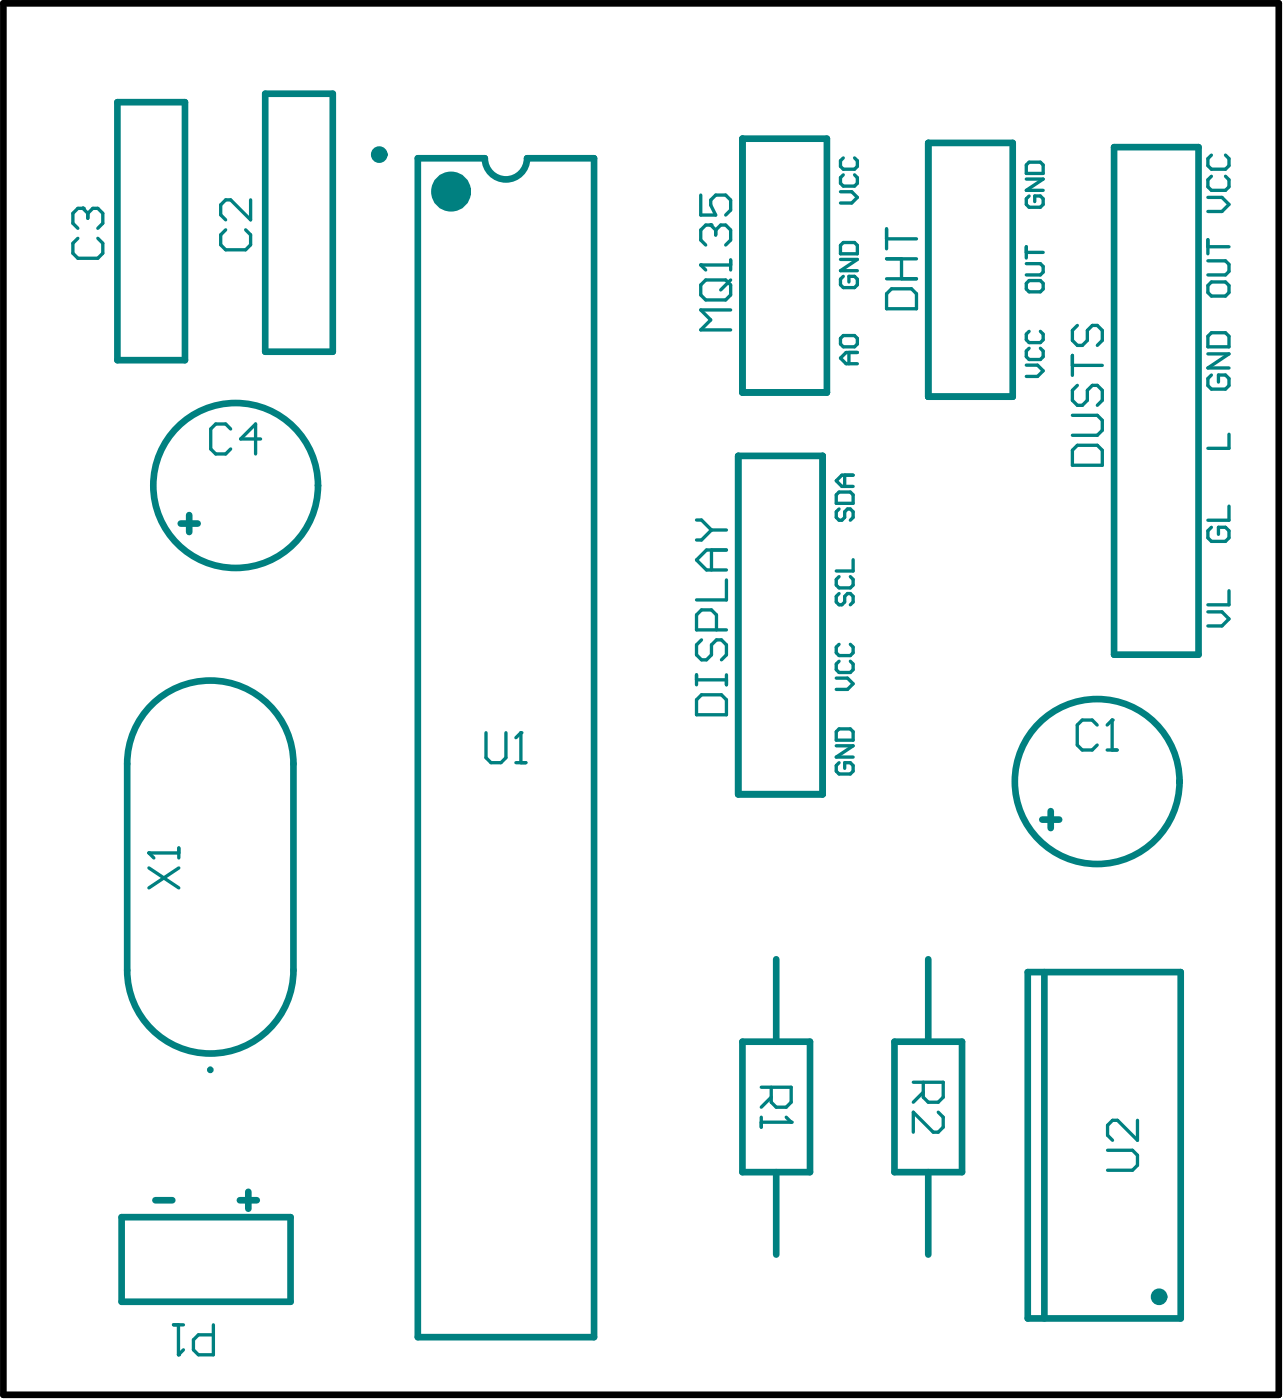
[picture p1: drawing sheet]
<svg xmlns="http://www.w3.org/2000/svg" width="128mm" height="140mm" viewBox="0 0 128 140" stroke-linecap="round" stroke-linejoin="round" font-family="sans-serif">
<path d="M.3 .3h127.6v139.2h-127.6z" fill="none" stroke="#000" stroke-width=".67"/>
<g fill="none" stroke="#008080" stroke-width=".67">
<path d="M11.7 10.2h6.8v25.8h-6.8zM26.5 9.4h6.8v25.8h-6.8zM48.5 15.8h-6.7v118h17.6v-118h-6.7M74.2 13.9h8.5v25.4h-8.5zM92.8 14.3h8.5v25.4h-8.5zM111.4 14.7h8.5v50.8h-8.5zM18.1 52.4h1.7M18.9 51.5v1.7M73.8 45.6h8.5v33.9h-8.5zM12.7 76.4v20.7M29.3 76.4v20.7M77.6 96v8.2"/>
<path d="M92.8 96v8.2M102.8 97.2h15.3v34.7h-15.3zM104.2 82h1.7M104.4 97.2v34.7M105.1 81.1v1.7M24.8 119.2v1.7M74.2 104.2h6.8v13.1h-6.8zM77.6 117.3v8.2M89.5 104.2h6.7v13.1h-6.7zM92.8 117.3v8.2M12.2 121.8h16.9v8.4h-16.9zM15.5 120.1h1.7"/>
<path d="M24 120.1h1.7"/>
</g>
<path d="M7.8 23.8l-.5 .5v1l.5 .5h2l.5-.5v-1l-.5-.5M8.3 20.8h-.5l-.5 .5v1l.5 .5" fill="none" stroke="#008080" stroke-width=".33"/>
<circle cx="8.3" cy="20.8" r=".17" fill="#008080"/>
<g fill="none" stroke="#008080" stroke-width=".33">
<path d="M25.1 20v2l-2-2h-.5l-.5 .5v1l.5 .5M84.1 19.2h1.1l.5 .5-.5 .6h-1.1M84.3 17.5l-.2 .3v.5l.2 .3h1.2l.2-.3v-.5l-.2-.3M84.3 15.8l-.2 .3v.5l.2 .3h1.2l.2-.3v-.5l-.2-.3M8.3 20.8l.5 .5M8.8 21.3v.5M8.8 21.3l.5-.5h.5l.5 .5v1l-.5 .5M22.6 23l-.5 .5v1l.5 .5h2l.5-.5v-1l-.5-.5M70.1 26.5h3M70.6 28h2l.5 .5v1l-.5 .5h-2l-.5-.5v-1zM73.1 31h-3l1 1-1 1h3M73.1 26v1"/>
<path d="M73.1 28l-1 1M84.1 26h1.6l-1.6 1.1h1.6M84.3 24.3h1.2l.2 .2v.9h-1.6v-.9zM84.3 27.6l-.2 .3v.6l.2 .3h1.2l.2-.3v-.6l-.2-.3h-.6v.6M84.3 33.6h1.2l.2 .3v.5l-.2 .3h-1.2l-.2-.3v-.5zM84.9 35.3v1.1M85.7 35.3h-1.1l-.5 .5 .5 .6h1.1M23.1 42.9l-.5-.5h-1l-.5 .5v2l.5 .5h1l.5-.5M26.1 43.9h-2l1.5-1.5v3M69.7 52h.5l1 1M71.2 55v2M71.2 53l-1 1h-.5"/>
<path d="M71.2 53h1.5M72.7 58v2h-3M72.7 55h-2l-1 1 1 1h2M83.9 49.2h1.1l.3 .3v.9h-1.7v-.9zM83.9 50.9l-.3 .3v.6l.3 .2h.3l.3-.2v-.6l.3-.3h.2l.3 .3v.6l-.3 .2M83.9 57.7l-.3 .3v.5l.3 .3h1.1l.3-.3v-.5l-.3-.3M83.9 59.4l-.3 .3v.5l.3 .3h.3l.3-.3v-.5l.3-.3h.2l.3 .3v.5l-.3 .3M84.5 47.5v1.2M85.3 56v1.1h-1.7M85.3 47.5h-1.1l-.6 .6 .6 .6h1.1M69.7 67.5v1M69.7 68h3"/>
<path d="M70.2 69.5h2l.5 .5v1.5h-3v-1.5zM70.2 64l-.5 .5v1l.5 .5h.5l.5-.5v-1l.5-.5h.5l.5 .5v1l-.5 .5M71.7 63v-1.5l-.5-.5h-1l-.5 .5v1.5h3M72.7 67.5v1M83.6 74.6h1.7l-1.7 1.1h1.7M83.6 67.8h1.2l.5 .6-.5 .6h-1.2M83.9 76.3l-.3 .3v.5l.3 .3h1.1l.3-.3v-.5l-.3-.3h-.5v.6M83.9 64.5l-.3 .2v.6l.3 .3h1.1l.3-.3v-.6l-.3-.2M83.9 66.1l-.3 .3v.6l.3 .3h1.1l.3-.3v-.6l-.3-.3M83.9 72.9h1.1l.3 .3v.8h-1.7v-.8zM91.3 108.3h3v1.5l-.5 .5h-1l-.5-.5v-1.5M92.3 109.3l-1 1"/>
<path d="M93.8 111.3l.5 .5v1l-.5 .5h-.5l-2-2v2"/>
</g>
<circle cx="70.1" cy="26.5" r=".17" fill="#008080"/>
<path d="M70.1 26.5l.5 .5M71.1 22.5h-.5l-.5 .5v1l.5 .5" fill="none" stroke="#008080" stroke-width=".33"/>
<circle cx="71.1" cy="22.5" r=".17" fill="#008080"/>
<g fill="none" stroke="#008080" stroke-width=".33">
<path d="M70.1 19.5v2h1.5l-.5-1v-.5l.5-.5h1l.5 .5v1l-.5 .5M102.6 17.9h1.7l-1.7 1.1h1.7M102.9 16.2h1.1l.3 .3v.9h-1.7v-.9zM102.9 19.6l-.3 .3v.6l.3 .2h1.1l.3-.2v-.6l-.3-.3h-.5v.6M71.1 22.5l.5 .5M71.6 23v.5M71.6 23l.5-.5h.5l.5 .5v1l-.5 .5M88.7 22.9v2M88.7 27.9h3M88.7 25.9h3M88.7 23.9h3M89.2 28.9h2l.5 .5v1.5h-3v-1.5z"/>
<path d="M90.2 25.9v2M102.6 36.5h1.2l.5 .6-.5 .6h-1.2M102.6 24.7v1.1M102.6 26.4h1.4l.3 .3v.5l-.3 .3h-1.4M102.6 25.2h1.7M102.9 34.8l-.3 .3v.6l.3 .3h1.1l.3-.3v-.6l-.3-.3M102.9 28.1h1.1l.3 .2v.6l-.3 .3h-1.1l-.3-.3v-.6zM102.9 33.1l-.3 .3v.6l.3 .3h1.1l.3-.3v-.6l-.3-.3M121.2 52.7l-.4 .4v.7l.4 .4h1.4l.3-.4v-.7l-.3-.4h-.7v.8M122.9 59.1v1.4h-2.1M122.9 43.4v1.4h-2.1M122.9 50.6v1.4h-2.1"/>
<path d="M120.8 61.2h1.4l.7 .7-.7 .7h-1.4M76.1 108.8h3v1.5l-.5 .5h-1l-.5-.5v-1.5M76.1 111.8v1M76.1 112.3h3M77.1 109.8l-1 1"/>
</g>
<circle cx="79.1" cy="112.3" r=".17" fill="#008080"/>
<path d="M78.6 111.8l.5 .5M17.3 132.5h1M17.8 132.5v3M21.3 132.5v3h-1.5l-.5-.5v-1l.5-.5h1.5" fill="none" stroke="#008080" stroke-width=".33"/>
<circle cx="17.8" cy="135.5" r=".17" fill="#008080"/>
<path d="M109.7 72.5l-.5-.5h-1l-.5 .5v2l.5 .5h1l.5-.5M110.7 75h1M111.2 72v3M18.3 135l-.5 .5" fill="none" stroke="#008080" stroke-width=".33"/>
<circle cx="111.2" cy="72" r=".17" fill="#008080"/>
<g fill="none" stroke="#008080" stroke-width=".33">
<path d="M120.8 19.7h1.4l.7 .8-.7 .7h-1.4M121.2 15.5l-.4 .4v.7l.4 .3h1.4l.3-.3v-.7l-.3-.4M121.2 17.6l-.4 .4v.7l.4 .3h1.4l.3-.3v-.7l-.3-.4M107.2 35.6v2M107.2 36.6h3M107.7 32.6l-.5 .5v1l.5 .5h.5l.5-.5v-1l.5-.5h.5l.5 .5v1l-.5 .5M107.7 38.5l-.5 .5v1l.5 .5h.5l.5-.5v-1l.5-.5h.5l.5 .5v1l-.5 .5M120.8 24v1.4M120.8 33.6l.4-.3h1.4l.3 .3v1.1h-2.1zM120.8 26.1h1.8l.3 .3v.8l-.3 .3h-1.8M120.8 35.4h2.1l-2.1 1.4h2.1M120.8 24.7h2.1"/>
<path d="M121.2 37.5l-.4 .4v.7l.4 .3h1.4l.3-.3v-.7l-.3-.4h-.7v.7M121.2 28.2h1.4l.3 .4v.7l-.3 .3h-1.4l-.4-.3v-.7zM107.2 41.5h2.5l.5 .5v1l-.5 .5h-2.5M107.7 44.5h2l.5 .5v1.5h-3v-1.5zM111.2 72l-.5 .5M14.9 86.8l3 2M14.9 85.3h3M17.9 86.8l-3 2M17.9 84.8v1"/>
</g>
<circle cx="14.9" cy="85.3" r=".17" fill="#008080"/>
<path d="M48.6 73.3v2.5l.5 .5h1l.5-.5v-2.5M51.6 76.3h1M52.1 73.3v3M14.9 85.3l.5 .5" fill="none" stroke="#008080" stroke-width=".33"/>
<circle cx="52.1" cy="73.3" r=".17" fill="#008080"/>
<g fill="none" stroke="#008080" stroke-width=".33">
<path d="M52.1 73.3l-.5 .5M110.8 115.1h2.5l.5 .5v1l-.5 .5h-2.5M113.8 112.1v2l-2-2h-.5l-.5 .5v1l.5 .5"/>
<circle cx="21" cy="107" r=".17"/>
</g>
<g fill="none" stroke="#008080" stroke-width=".67">
<path d="M48.5 15.8a2.11 2.11 0 0 0 2.1 2.1 2.11 2.11 0 0 0 2.1-2.1M12.7 76.4a8.3 8.3 0 0 1 8.3-8.3 8.3 8.3 0 0 1 8.3 8.3M12.7 97.1a8.3 8.3 0 0 0 8.3 8.3 8.3 8.3 0 0 0 8.3-8.3"/>
<circle cx="23.6" cy="48.6" r="8.2"/>
<circle cx="109.7" cy="78.2" r="8.2"/>
</g>
<circle cx="45.1" cy="19.2" r="1" fill="none" stroke="#008080" stroke-width="2"/>
<g fill="none" stroke="#008080" stroke-width=".83">
<circle cx="37.9" cy="15.5" r=".42"/>
<circle cx="115.9" cy="129.7" r=".42"/>
</g>
</svg>
